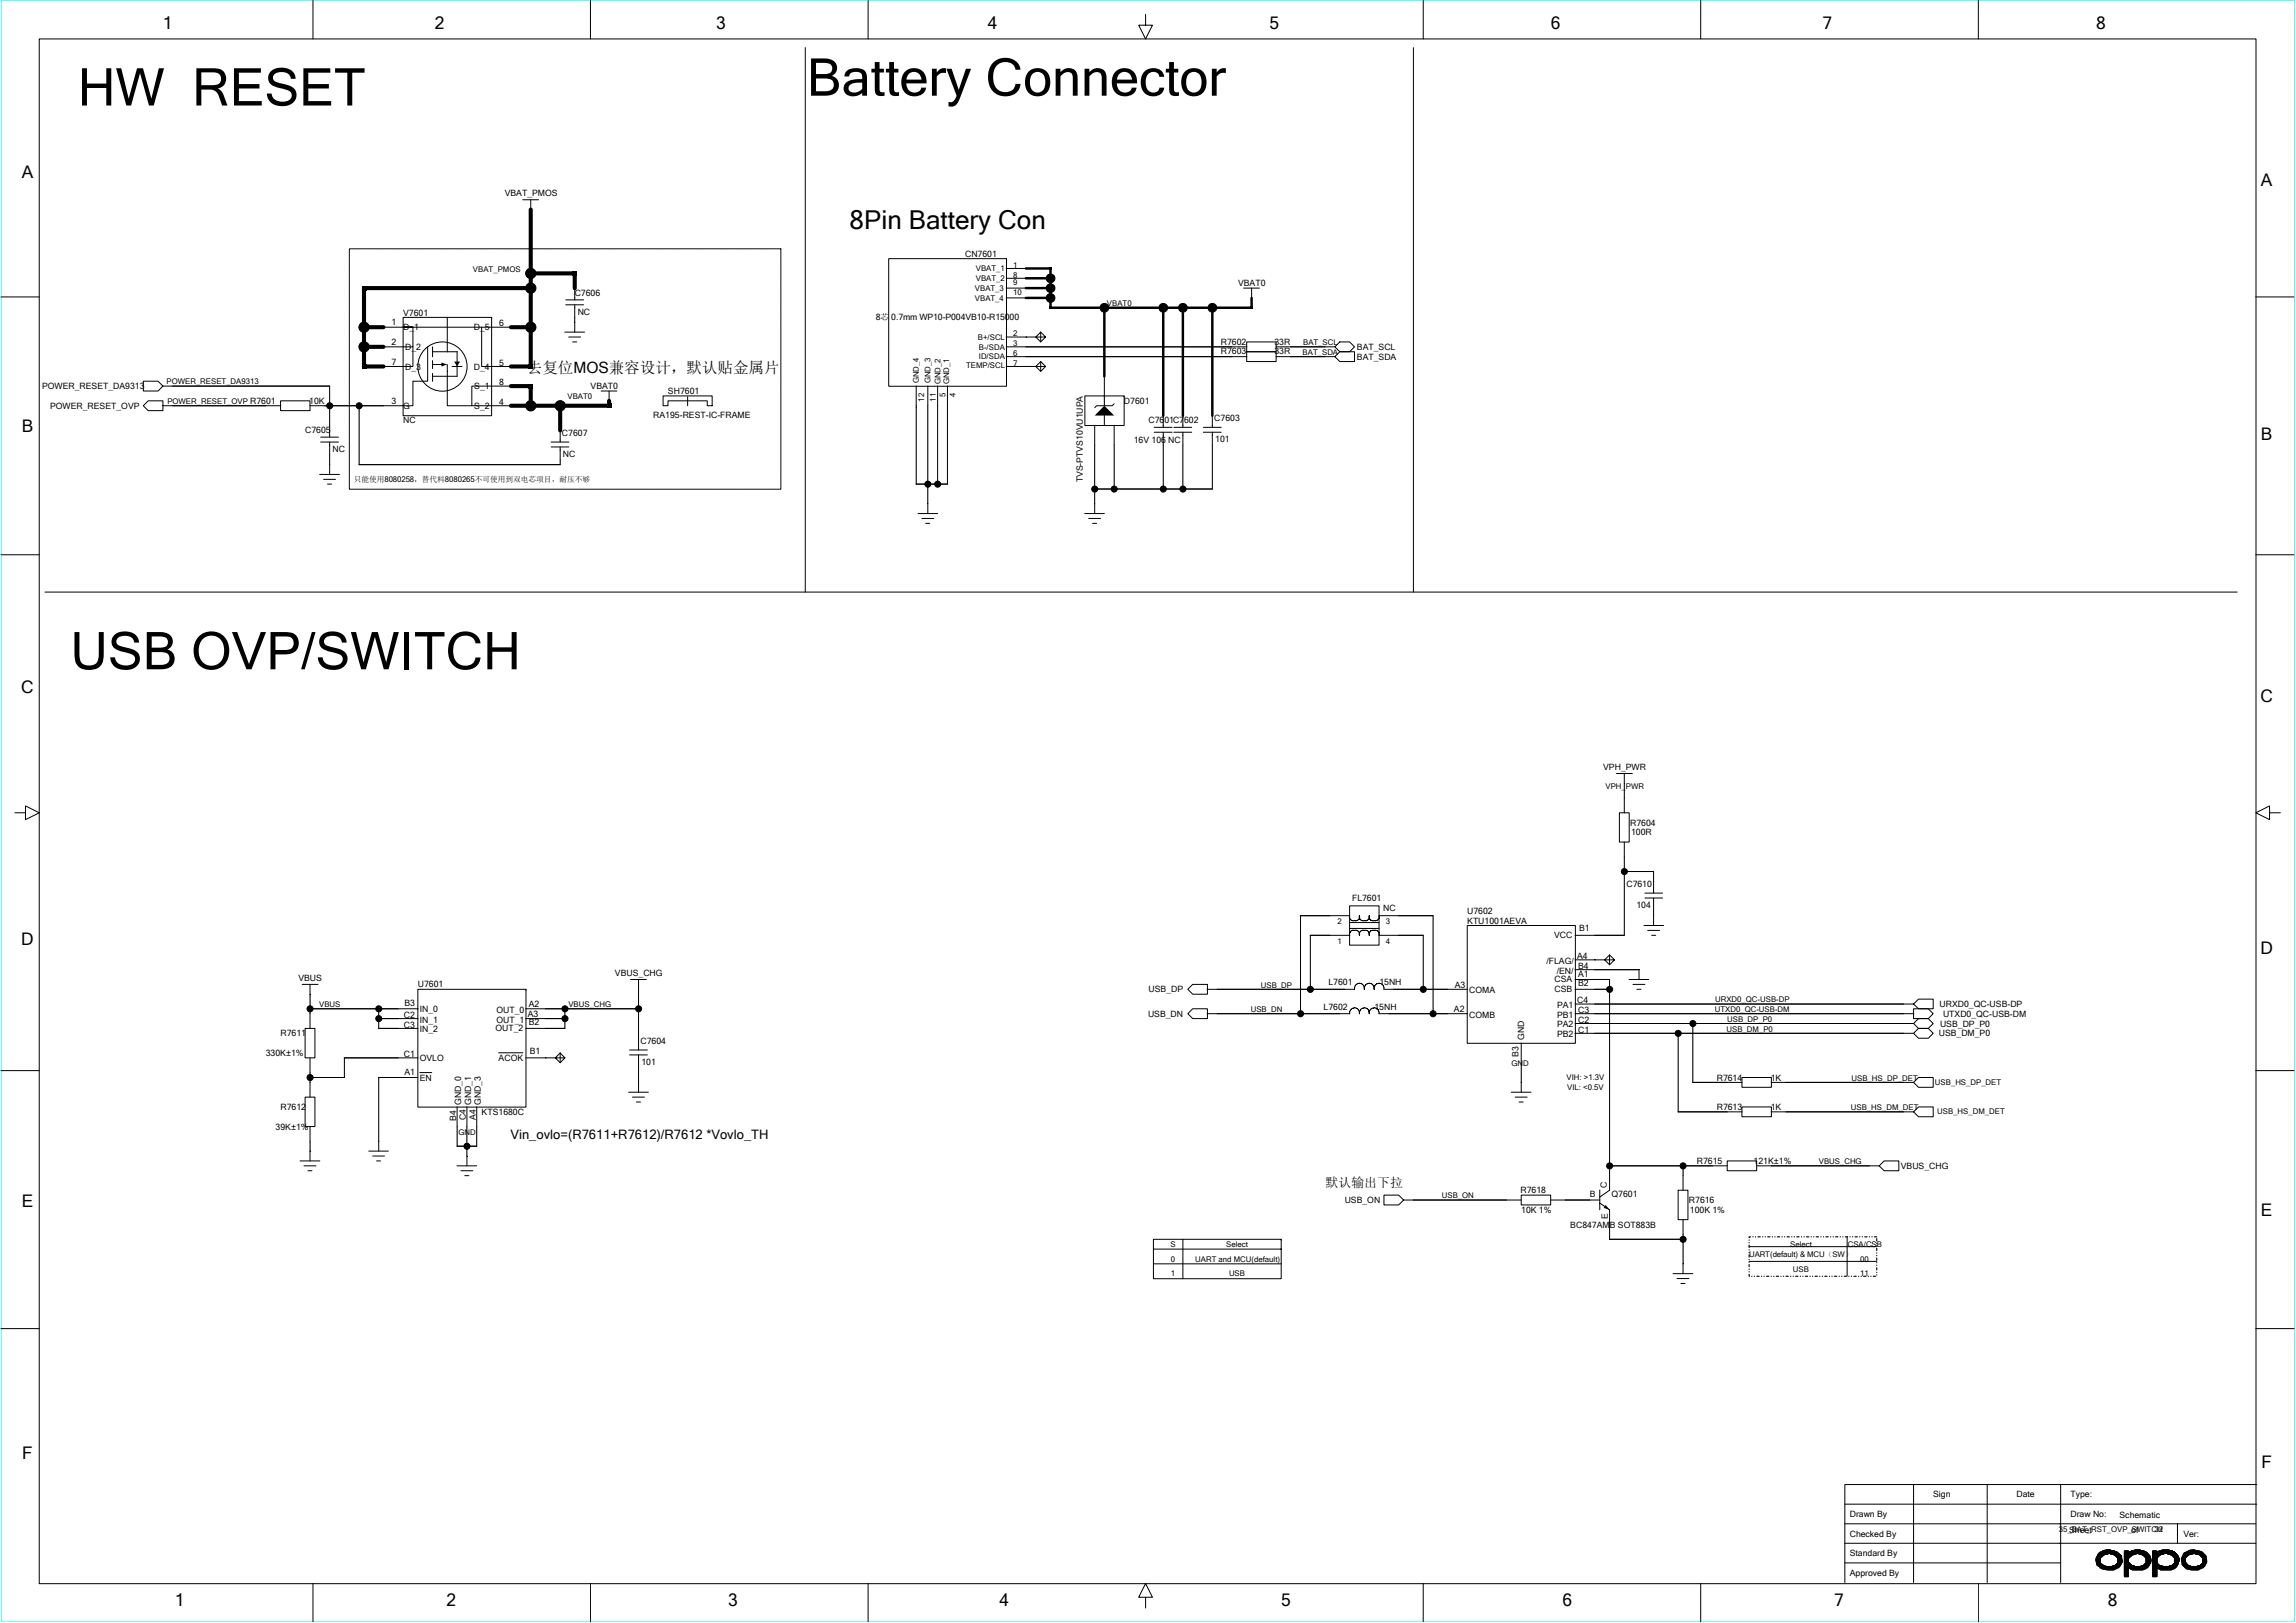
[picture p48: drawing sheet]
<svg xmlns="http://www.w3.org/2000/svg" width="297mm" height="210mm" viewBox="0 0 297 210" stroke-linecap="round" stroke-linejoin="round" font-family="sans-serif">
<defs><g id="words">
<g font-size="6.7">
<text x="10.1" y="13.7">HW RESET</text>
<text x="104.4" y="12.4">Battery Connector</text>
<text x="9.1" y="86.6">USB OVP/SWITCH</text>
</g>
<text font-size="3.4" x="109.9" y="29.6">8Pin Battery Con</text>
<g font-size="2.2">
<text x="21.1" y="3.8">1</text>
<text x="56.2" y="3.8">2</text>
<text x="92.7" y="3.8">3</text>
<text x="127.8" y="3.8">4</text>
<text x="164.2" y="3.8">5</text>
<text x="200.6" y="3.8">6</text>
<text x="235.8" y="3.8">7</text>
<text x="271.2" y="3.8">8</text>
<text x="2.8" y="23">A</text>
<text x="292.5" y="24.1">A</text>
<text x="2.8" y="55.8">B</text>
<text x="292.5" y="57">B</text>
<text x="2.7" y="89.7">C</text>
<text x="292.4" y="90.8">C</text>
<text x="2.7" y="122.3">D</text>
<text x="292.4" y="123.5">D</text>
<text x="2.8" y="156.2">E</text>
<text x="292.5" y="157.3">E</text>
<text x="2.9" y="188.8">F</text>
<text x="292.6" y="189.9">F</text>
<text x="22.6" y="207.8">1</text>
<text x="57.8" y="207.8">2</text>
<text x="94.2" y="207.8">3</text>
<text x="129.3" y="207.8">4</text>
<text x="165.7" y="207.8">5</text>
<text x="202.2" y="207.8">6</text>
<text x="237.3" y="207.8">7</text>
<text x="272.7" y="207.8">8</text>
</g>
<text font-size="2" x="68.2" y="48.3">去复位MOS兼容设计，默认贴金属片</text>
<g font-size="1.7">
<text x="66" y="147.3">Vin_ovlo=(R7611+R7612)/R7612 *Vovlo_TH</text>
<text x="171.5" y="153.6">默认输出下拉</text>
</g>
<g font-size="1.1">
<text x="65.3" y="25.3">VBAT_PMOS</text>
<text x="124.9" y="33.2">CN7601</text>
<text x="52.2" y="40.8">V7601</text>
<text x="74.4" y="38.3">C7606</text>
<text x="74.7" y="40.7">NC</text>
<text x="113.3" y="41.4">8芯</text>
<text x="115.3" y="41.4">0.7mm WP10-P004VB10-R15000</text>
<text x="160.2" y="37">VBAT0</text>
<text x="50.6" y="47.2">7</text>
<text x="50.6" y="42.1">1</text>
<text x="50.6" y="44.6">2</text>
<text x="52.2" y="42.7">D_1</text>
<text x="52.4" y="45.3">D_2</text>
<text x="52.4" y="47.8">D_3</text>
<text x="61.3" y="47.8">D_4</text>
<text x="61.3" y="42.7">D_5</text>
<text x="64.6" y="42.2">6</text>
<text x="64.6" y="47.3">5</text>
<text x="157.9" y="44.6">R7602</text>
<text x="157.9" y="45.8">R7603</text>
<text x="164.9" y="45.8">33R</text>
<text x="164.9" y="44.6">33R</text>
<text x="175.6" y="45.3">BAT_SCL</text>
<text x="175.6" y="46.5">BAT_SDA</text>
<text x="5.4" y="50.3">POWER_RESET_DA9313</text>
<text x="6.5" y="52.9">POWER_RESET_OVP</text>
<text x="40" y="52.2">10K</text>
<text x="50.6" y="52.3">3</text>
<text x="52.2" y="52.9">G</text>
<text x="61.4" y="52.9">S_2</text>
<text x="61.4" y="50.3">S_1</text>
<text x="64.6" y="49.8">8</text>
<text x="64.6" y="52.4">4</text>
<text x="76.4" y="50.3">VBAT0</text>
<text x="86.4" y="51">SH7601</text>
<text x="145.4" y="52.2">D7601</text>
<text x="39.5" y="56">C7605</text>
<text x="43" y="58.5">NC</text>
<text x="52.2" y="54.8">NC</text>
<text x="72.7" y="56.4">C7607</text>
<text x="72.8" y="59.1">NC</text>
<text x="84.5" y="54.1">RA195-REST-IC-FRAME</text>
<text x="146.7" y="57.3">16V 106 NC</text>
<text x="148.6" y="54.8">C7601C7602</text>
<text x="157.1" y="54.5">C7603</text>
<text x="157.2" y="57.2">101</text>
<text x="140.1" y="62.4" transform="rotate(-90 140.1 62.4)">TVS-PTVS10VU1UPA</text>
<text x="207.4" y="99.6">VPH_PWR</text>
<text x="210.9" y="106.8">R7604</text>
<text x="211" y="108.1">100R</text>
<text x="174.9" y="116.6">FL7601</text>
<text x="179" y="117.9">NC</text>
<text x="189.8" y="118.2">U7602</text>
<text x="189.8" y="119.5">KTU1001AEVA</text>
<text x="210.4" y="114.8">C7610</text>
<text x="211.7" y="117.5">104</text>
<text x="200.1" y="124.7">/FLAG/</text>
<text x="201.1" y="121.4">VCC</text>
<text x="201.4" y="126">/EN/</text>
<text x="204" y="124.1">A4</text>
<text x="204.2" y="125.3">B4</text>
<text x="204.3" y="120.5">B1</text>
<text x="38.6" y="126.9">VBUS</text>
<text x="52.3" y="131.7">C2</text>
<text x="52.3" y="130.2">B3</text>
<text x="54.1" y="127.7">U7601</text>
<text x="54.3" y="130.9">IN_0</text>
<text x="64.2" y="131">OUT_0</text>
<text x="68.3" y="131.6">A3</text>
<text x="68.4" y="130.3">A2</text>
<text x="79.6" y="126.2">VBUS_CHG</text>
<text x="148.5" y="131.5">USB_DN</text>
<text x="148.6" y="128.4">USB_DP</text>
<text x="171.2" y="130.6">L7602</text>
<text x="171.9" y="127.5">L7601</text>
<text x="177.8" y="130.6">15NH</text>
<text x="178.5" y="127.5">15NH</text>
<text x="188.1" y="130.9">A2</text>
<text x="188.2" y="127.8">A3</text>
<text x="190.1" y="131.7">COMB</text>
<text x="190.1" y="128.5">COMA</text>
<text x="201.1" y="127.1">CSA</text>
<text x="201.1" y="128.4">CSB</text>
<text x="201.4" y="131.7">PB1</text>
<text x="201.4" y="130.4">PA1</text>
<text x="204" y="129.8">C4</text>
<text x="204.2" y="127.6">B2</text>
<text x="204.2" y="126.3">A1</text>
<text x="204.2" y="131">C3</text>
<text x="250.9" y="130.3">URXD0_QC-USB-DP</text>
<text x="251.4" y="131.5">UTXD0_QC-USB-DM</text>
<text x="34.4" y="136.6">330K±1%</text>
<text x="36.3" y="134.1">R7611</text>
<text x="52.3" y="132.9">C3</text>
<text x="52.3" y="136.8">C1</text>
<text x="54.3" y="133.6">IN_2</text>
<text x="54.3" y="137.2">OVLO</text>
<text x="54.3" y="132.3">IN_1</text>
<text x="64.1" y="133.4">OUT_2</text>
<text x="64.2" y="132.3">OUT_1</text>
<text x="64.5" y="137.2">ACOK</text>
<text x="68.4" y="132.7">B2</text>
<text x="68.5" y="136.4">B1</text>
<text x="82.9" y="135.1">C7604</text>
<text x="83" y="137.8">101</text>
<text x="196.5" y="136.7" transform="rotate(-90 196.5 136.7)">B3</text>
<text x="197.2" y="134.6" transform="rotate(-90 197.2 134.6)">GND</text>
<text x="201.4" y="134.2">PB2</text>
<text x="201.4" y="132.9">PA2</text>
<text x="204.2" y="132.3">C2</text>
<text x="204.2" y="133.6">C1</text>
<text x="250.8" y="134.1">USB_DM_P0</text>
<text x="251" y="132.8">USB_DP_P0</text>
<text x="36.3" y="143.6">R7612</text>
<text x="52.3" y="139">A1</text>
<text x="54.3" y="139.8">EN</text>
<text x="59.7" y="143" transform="rotate(-90 59.7 143)">GND_0</text>
<text x="60.9" y="143" transform="rotate(-90 60.9 143)">GND_1</text>
<text x="62.2" y="143" transform="rotate(-90 62.2 143)">GND_3</text>
<text x="222.1" y="143.6">R7613</text>
<text x="222.1" y="139.8">R7614</text>
<text x="229.1" y="143.6">1K</text>
<text x="229.1" y="139.8">1K</text>
<text x="35.7" y="146.1">39K±1%</text>
<text x="59" y="145" transform="rotate(-90 59 145)">B4</text>
<text x="60.3" y="144.9" transform="rotate(-90 60.3 144.9)">C4</text>
<text x="61.5" y="144.8" transform="rotate(-90 61.5 144.8)">A4</text>
<text x="62.3" y="144.2">KTS1680C</text>
<text x="174" y="155.6">USB_ON</text>
<text x="196.7" y="154.4">R7618</text>
<text x="205.7" y="154.9">B</text>
<text x="207.9" y="153.7" transform="rotate(-90 207.9 153.7)">C</text>
<text x="208.5" y="154.9">Q7601</text>
<text x="218.5" y="155.6">R7616</text>
<text x="219.5" y="150.6">R7615</text>
<text x="226.9" y="150.6">121K±1%</text>
<text x="245.9" y="151.2">VBUS_CHG</text>
<text x="196.8" y="156.9">10K 1%</text>
<text x="203.2" y="158.8">BC847AMB SOT883B</text>
<text x="208" y="157.7" transform="rotate(-90 208 157.7)">E</text>
<text x="218.6" y="156.9">100K 1%</text>
<text x="239.3" y="196.3">Drawn By</text>
<text x="250.1" y="193.7">Sign</text>
<text x="260.9" y="193.7">Date</text>
<text x="267.9" y="193.7">Type:</text>
<text x="267.9" y="196.3">Draw No:</text>
<text x="274.2" y="196.4">Schematic</text>
<text x="239.3" y="198.8">Checked By</text>
<text x="239.3" y="201.3">Standard By</text>
<text x="239.3" y="203.9">Approved By</text>
<text x="267.7" y="198.3">Sheet</text>
<text x="275.7" y="198.3">of</text>
<text x="282.5" y="198.8">Ver:</text>
</g>
<g font-size="1">
<text x="61.2" y="35.2">VBAT_PMOS</text>
<text x="126.3" y="35.1">VBAT_1</text>
<text x="131.1" y="35.9">8</text>
<text x="131.1" y="34.6">1</text>
<text x="126.1" y="37.6">VBAT_3</text>
<text x="126.1" y="38.9">VBAT_4</text>
<text x="126.3" y="36.4">VBAT_2</text>
<text x="131.1" y="38.2">10</text>
<text x="131.1" y="36.9">9</text>
<text x="143.2" y="39.6">VBAT0</text>
<text x="125" y="47.6">TEMP/SCL</text>
<text x="126.5" y="44">B+/SCL</text>
<text x="126.6" y="46.5">ID/SDA</text>
<text x="126.6" y="45.2">B-/SDA</text>
<text x="131.1" y="44.8">3</text>
<text x="131.1" y="43.5">2</text>
<text x="131.1" y="47.3">7</text>
<text x="131.1" y="46.1">6</text>
<text x="168.5" y="45.9">BAT_SDA</text>
<text x="168.6" y="44.7">BAT_SCL</text>
<text x="21.5" y="49.7">POWER_RESET_DA9313</text>
<text x="21.7" y="52.3">POWER_RESET_OVP R7601</text>
<text x="73.4" y="51.6">VBAT0</text>
<text x="118.9" y="49.6" transform="rotate(-90 118.9 49.6)">GND_4</text>
<text x="119.5" y="52" transform="rotate(-90 119.5 52)">12</text>
<text x="120.4" y="49.6" transform="rotate(-90 120.4 49.6)">GND_3</text>
<text x="121.1" y="52" transform="rotate(-90 121.1 52)">11</text>
<text x="121.7" y="49.7" transform="rotate(-90 121.7 49.7)">GND_2</text>
<text x="122.3" y="51.4" transform="rotate(-90 122.3 51.4)">5</text>
<text x="122.8" y="49.7" transform="rotate(-90 122.8 49.7)">GND_1</text>
<text x="123.6" y="51.4" transform="rotate(-90 123.6 51.4)">4</text>
<text x="45.8" y="62.4">只能使用8080258，替代料8080265不可使用到双电芯项目，耐压不够</text>
<text x="207.7" y="102.1">VPH_PWR</text>
<text x="173" y="119.5">2</text>
<text x="179.3" y="119.5">3</text>
<text x="173" y="122.1">1</text>
<text x="179.3" y="122.1">4</text>
<text x="41.3" y="130.3">VBUS</text>
<text x="73.5" y="130.3">VBUS_CHG</text>
<text x="161.8" y="130.9">USB_DN</text>
<text x="163.1" y="127.8">USB_DP</text>
<text x="221.8" y="130.9">UTXD0_QC-USB-DM</text>
<text x="221.9" y="129.7">URXD0_QC-USB-DP</text>
<text x="195.6" y="137.9">GND</text>
<text x="223.4" y="133.5">USB_DM_P0</text>
<text x="223.5" y="132.2">USB_DP_P0</text>
<text x="202.7" y="139.8">VIH: &gt;1.3V</text>
<text x="202.8" y="141">VIL: &lt;0.5V</text>
<text x="239.5" y="143.6">USB_HS_DM_DET</text>
<text x="239.5" y="139.8">USB_HS_DP_DET</text>
<text x="250.3" y="140.3">USB_HS_DP_DET</text>
<text x="59.3" y="146.8">GND</text>
<text x="250.6" y="144.1">USB_HS_DM_DET</text>
<text x="186.5" y="155">USB_ON</text>
<text x="235.3" y="150.6">VBUS_CHG</text>
<text x="151.4" y="161.3">S</text>
<text x="158.6" y="161.3">Select</text>
<text x="231.6" y="161.3">Select</text>
<text x="239.1" y="161.3">CSA/CSB</text>
<text x="151.5" y="163.2">0</text>
<text x="151.5" y="165.1">1</text>
<text x="154.6" y="163.2">UART and MCU(default)</text>
<text x="159" y="165.1">USB</text>
<text x="226.3" y="162.6">UART(default) &amp; MCU（SW）</text>
<text x="232" y="164.5">USB</text>
<text x="240.7" y="163.2">00</text>
<text x="240.7" y="165.1">11</text>
<text x="266.3" y="198.2">35_BAT_RST_OVP_SWITCH</text>
<text x="278.7" y="198.2">32</text>
</g>
</g></defs>
<path d="M.1 0h296.8v209.8h-296.8z" fill="none" stroke="#0ff" stroke-width=".13"/>
<g fill="none" stroke="#000" stroke-width=".13">
<path d="M5.1 5h286.8v199.9h-286.8zM40.5 .1v4.9M76.4 .1v4.9M104.2 6.2v70.4M112.3 .1v4.9M148.2 1.9v1.4h.9l-.9 1.7-.9-1.7h.9M182.9 6.2v70.4M184.1 .1v4.9M220 .1v4.9M255.9 .1v4.9M.1 38.4h5M45.2 32.2h55.8v31.1h-55.8z"/>
<path d="M67.6 25.8h2.1M68.7 25.8v9.6h5.7M73.2 39.4h2.3M73.2 38.8h2.3M74.4 37.3v1.5M74.4 39.4v3.6M115 33.5h15.2v16.5h-15.2zM130.2 37.3h5.7M130.2 38.5h5.7M130.2 34.7h5.7M130.2 36h5.7M130.2 33.5h.1"/>
<path d="M135.9 39.8h26M142.9 39.8v12.7M150.5 39.8v15.5M153 39.8v15.5M156.8 39.8v15.5M160.9 37.3h2M161.9 37.3v1.3M291.8 38.4h5M18.5 49.3h1.9l.7 .7-.7 .6h-1.9zM19.2 51.9h1.9v1.2h-1.9l-.7-.6zM21.1 50h21.5v6.6M21.1 52.5h15.2"/>
<path d="M36.3 51.9h3.8v1.2h-3.8zM40.1 52.5h12.1M41.5 57.2h2.3M41.5 56.6h2.3M42.6 57.2v4.2M46.5 52.5l-.1 7.6h26.1v-2.3M47.1 42.3h5.1M47.1 44.9h5.1M52.2 42.3h1.2h-1.2h1.2v2.6h-1.2M52.2 41.1h11.4v12.7h-11.4zM52.2 47.4h-5.1v-10.1h21.6v10.1h-5.1M53.4 42.3h8.9"/>
<path d="M53.4 44.9v2.5h-1.2M55.3 44.9v4.4h-1.9v3.2h-1.2M55.9 48.7h3.2M56 44.9v1.3M56 46.7v1M56 48.3v1M56 45.5h3.2M56 47.2h1.3M57.9 47.2v5.3h5.7M57.9 41.1v4.4M58.5 47.4h1.3M59.1 45.5v3.2"/>
<path d="M63.6 50h5.1v2.5M63.6 42.3h5.1M63.6 52.5h15.2M63.6 42.3h-1.3v5.1h1.3M63.6 50h-2.6v2.5M63.6 41.1h.1M71.3 57.2h2.3M71.3 57.8h2.3M72.5 52.5v4.7M73.1 43h2.5M73.6 43.6h1.5M74.1 44.2h.5"/>
<path d="M77.8 50.6h2M78.8 50.6v1.3M85.8 51.2h6.3v1.3h-.6v-.6h-5.1v.6h-.6zM89 51.3v1.2M118.5 49.9v12.8M120 49.9v16.5M121.3 49.9v12.8M122.6 49.9v12.8M130.2 44.9h31.1M130.2 47.4h3.8M130.2 46.1h31.1M130.2 43.6h3.8"/>
<path d="M134 43.6h1.3l-.7 .6-.6-.6 .6-.6 .7 .6M134 47.4h1.3l-.7 .6-.6-.6 .6-.6 .7 .6M134.6 42.9v1.3M134.6 46.8v1.2M140.4 51.2h5v3.9h-5zM141.6 55v11.4M142.9 53.7v1.3M144.1 52.2l-.2 .3h-2l-.3 .2M144.1 55v8.3M145.4 51.2h.1M149.3 55.9h2.3M149.3 55.3h2.3"/>
<path d="M150.5 55.9v7.4M151.9 55.9h2.3M151.9 55.3h2.3M153 55.9v7.4M155.7 55.9h2.3M155.7 55.3h2.3M156.8 55.9v7.4M161.3 44.2h3.8v1.3h-3.8zM161.3 45.5h3.8v1.3h-3.8zM165.1 44.9h7.6M165.1 46.1h7.6M173.3 44.2h1.3l.6 .7-.6 .6h-1.3l-.6-.6z"/>
<path d="M173.3 45.5h1.9v1.3h-1.9l-.6-.7zM.1 71.8h5M5.8 76.6h283.6M41.4 61.4h2.5M41.9 62h1.5M42.4 62.6h.5M118.5 62.6h4.1M118.8 66.4h2.5M119.3 67.1h1.5M119.8 67.7h.5M140.3 66.4h2.6M140.8 67.1h1.6"/>
<path d="M141.3 67.7h.6M141.6 63.3h15.2M291.8 71.8h5M1.9 105.2h1.4v-.9l1.8 .9-1.8 .8v-.8M168.3 118.5v12.7M174.6 118.7a.74 .74 0 0 0 1.2 .2l.1-.4-.1 .2M174.6 119.4h3.8M174.6 117.2h3.8v5.1h-3.8zM174.6 118.5v.2M174.6 118.5h-6.4M175.8 118.7l.2 .3 .4 .1M177.1 118.7v-.2v.3"/>
<path d="M177.1 118.7v.1M177.1 118.8l.3 .2 .3 .1M177.1 118.8a.61 .61 0 0 1-.7 .3M177.7 119.1h.3M178 119.1a.49 .49 0 0 0 .4-.6h7v12.7M189.8 119.7h14v15.3h-14zM209.1 100.1h2.1M209.5 105.2h1.3v3.7h-1.3zM210.1 112.8h3.8v2.7M210.1 108.9v12.1M210.1 100.1v5.1M212.7 119.7h2.5"/>
<path d="M212.8 116.2h2.3M212.8 115.5h2.3M213.9 116.2v3.5M293.6 105.2v-.9l-1.8 .9 1.8 .8v-.8h1.4M.1 138.5h5M39.1 127.4h2M39.5 133.1h1.2v3.8h-1.2zM40.1 139.4h4.5M40.1 130.5h14M40.1 136.8v5.2M40.1 127.4v5.7M44.5 136.9h9.6"/>
<path d="M44.6 136.9v2.5M49 139.4h5.1M49 133.1h5.1M49 131.8h5.1M49 130.5v2.6M49 139.4v9.5M54.1 128h13.9v15.2h-13.9zM54.3 138.8h1.6M64.5 136.2h3.1M68 131.8h5.1M68 130.5h14.6M68 128h.1"/>
<path d="M71.8 136.9h1.3l-.6 .6-.7-.6 .7-.7 .6 .7M71.9 136.9h-3.9M72.5 136.2v1.3M73.1 130.5v2.6h-5.1M81.4 136.5h2.4M81.4 135.8h2.4M81.6 126.7h2M82.6 136.5v4.8M82.6 126.7v9.1M154.3 127.4h1.9v1.2h-1.9l-.6-.6zM154.3 130.5h1.9v1.3h-1.9l-.6-.7zM156.2 131.1h18.4"/>
<path d="M156.2 128h19.1M174.6 120.9v.1M174.6 120.1h3.8M174.6 121h-5.1v7M175.9 120.7v.1M175.9 120.7a.77 .77 0 0 0-1.2-.1l-.1 .3M175.9 131a.64 .64 0 0 0-.8-.6 .64 .64 0 0 0-.5 .8M175.9 131v.2M175.9 120.7l-.1 .2M175.9 120.8v.2l-.1-.1M176.3 120.4h.3M176.3 120.4l-.3 .1-.1 .2"/>
<path d="M176.5 127.8a.65 .65 0 0 0-.7-.6 .65 .65 0 0 0-.6 .8M176.6 120.4h.3l.2 .3M177.1 120.7l.1 .1M177.1 120.7v.2M177.1 131a.64 .64 0 0 0-.6-.6 .64 .64 0 0 0-.6 .7M177.2 120.8l-.1 .2v-.1M177.5 120.4h.4M177.6 120.4l-.3 .1-.2 .2M177.8 127.8a.65 .65 0 0 0-.8-.6 .65 .65 0 0 0-.5 .8M177.9 120.4l.4 .1 .1 .3M178.4 131v.1h11.4M178.4 131a.64 .64 0 0 0-.7-.6 .64 .64 0 0 0-.6 .8"/>
<path d="M178.4 120.8v.2h5.7v7M178.5 127.2h-.2a.66 .66 0 0 0-.5 .8M178.5 127.2a.64 .64 0 0 1 .5 .6M179 127.8v.2M189.8 128h-10.8M196.8 134.9v6.4M203.8 124.2h5.1l-.7 .6-.6-.6 .6-.7 .7 .7M203.8 126.7h4.4v27.3M203.8 129.9h43.8M203.8 131.1h43.8M203.8 132.4h43.8M203.8 133.7h43.8"/>
<path d="M203.8 121h6.3M203.8 128h4.4M208.2 123.5v1.3M210.8 126.7h2.5M211.3 127.4h1.5M211.8 128h.5M212 125.5h-8.2M212 125.4v1.3M213.2 120.4h1.5M213.7 121h.5M217.1 133.7v10.2M219 132.4v7.6h6.4"/>
<path d="M225.4 139.4h3.8v1.3h-3.8zM247.6 129.9l.6-.6h1.9v1.2h-1.9zM247.6 130.5h1.9l.6 .6-.6 .7h-1.9zM248.2 131.8h1.3l.6 .6-.6 .7h-1.3l-.6-.7zM248.2 133.1h1.3l.6 .6-.6 .6h-1.3l-.6-.6zM291.8 138.5h5M38.8 150.2h2.6M39.3 150.8h1.6M39.5 141.9h1.2v3.9h-1.2zM39.8 151.5h.6M40.1 145.7v4.5M47.7 148.9h2.5"/>
<path d="M48.2 149.6h1.5M48.7 150.2h.5M59.1 148.3h2.6M59.1 150.8h2.6M59.1 143.2v5.1M59.6 151.5h1.6M60.1 152.1h.6M60.4 143.2v7.6M61.7 143.2v5.1M81.3 141.3h2.6M81.8 141.9h1.6M82.3 142.6h.6"/>
<path d="M179 154.6h2l.6 .7-.6 .6h-2zM181.6 155.3h15.2M195.5 141.3h2.6M196 141.9h1.6M196.5 142.6h.6M196.8 154.6h3.8v1.3h-3.8zM207 155.6l1.2 .9M207 154v2.5M207 155.3h-6.4M208.2 150.8h15.3M208.2 156.5v3.9M208.2 154l-1.2 .9"/>
<path d="M217.1 154h1.3v3.8h-1.3zM217.7 157.8v7M217.7 150.8v3.2M223.5 150.2h3.8v1.3h-3.8zM225.4 143.2h3.8v1.3h-3.8zM225.4 143.8h-8.3M229.1 140h18.5M229.1 143.8h18.5M239 160v5.1M243.1 150.8h-15.9M243.8 150.2h1.9v1.3h-1.9l-.7-.7zM247.6 140l.6-.6h1.9v1.3h-1.9z"/>
<path d="M247.6 143.8l.6-.6h1.9v1.3h-1.9zM.1 171.9h5M149.2 160.3h16.6v5.1h-16.6zM149.2 163.5h16.6M149.2 161.6h16.6M153 160.3v5.1M165.8 160.3h.1M208.2 160.3h9.5M216.4 164.8h2.6M217 165.4h1.5M217.5 166.1h.5M226.3 161.3h16.5"/>
<path d="M226.3 163.2h16.5M291.8 171.9h5M238.7 194.6h53.3M247.6 192v12.7M257.1 192v12.7M266.6 192v12.7M281.7 197.1v2.6M291.8 199.7h-53.1M291.8 197.1h-53.1M292 192.1h-53.3v12.6M40.5 204.9v4.9M76.4 204.9v4.9"/>
<path d="M112.3 204.9v4.9M148.2 206.7h.9l-.9-1.8-.9 1.8h.9v1.3M184.1 204.9v4.9M220 204.9v4.9M238.7 202.2h27.9M255.9 204.9v4.9M271.1 201.6h.7M271.1 201.7h.6M271.1 201.8h.6M271.1 202h.6M271.1 202.1h.6M271.3 201.3h.8"/>
<path d="M271.3 202.3h.6M271.3 202.5h.8M271.3 202.2h.4M271.3 201.4v1.1M271.4 202.6h.8M271.4 202.5v-1.3v1.4h.7M271.5 202.2v.4h.8M271.5 200.9a2.21 2.21 0 0 1 3 .4l.1 .8-.4 .6-.8 .4h-.6l-.9-.1-.6-.5-.1-.8zM271.5 201v1.6v-1.5v.1M271.7 201.6l.5-.4 .6-.3 .8 .3 .4 .4v.6l-.4 .4-.8 .1-.6-.1-.5-.4zM271.7 200.9v1.8M271.7 200.8h2.2"/>
<path d="M271.8 200.8v.7M271.8 202.3v.5M271.9 202.5v.5h1.9M271.9 200.8v.6h-.6M272.1 202.4v.6M272.1 200.7v.5M272.1 200.7h1.4M272.2 200.7v.5h-.8M272.3 202.6v.4M272.3 200.7v.4M272.3 200.6h.8M272.4 202.7v.4"/>
<path d="M272.4 200.7v.4M272.5 203.1h1.1M272.6 202.7v.4M272.6 200.5v.6M272.7 202.7v.4M272.7 200.5v.6h-1.3M272.8 202.7v.4M272.8 200.5v.4M272.9 202.7v.4M272.9 200.5v.4M273.1 202.7v.4M273.1 200.5v.6h1.1"/>
<path d="M273.2 202.7v.4M273.2 200.7v.4M273.3 202.6v.5M273.3 200.7v.4M273.4 202.6h.9M273.4 202.6v.5M273.4 200.7v.4M273.4 201.2h1M273.6 202.6v.4M273.6 200.7v.5M273.7 200.8v.5h.8M273.7 202.4v.6h-1.5v-.4"/>
<path d="M273.8 200.8v.6h.7M273.8 202.3v.5M273.9 201.8h.7M273.9 202h.7M273.9 202.1h.7M273.9 202.2h.6M273.9 201.7h.6M274 202.2v.6M274 200.8v.8h.5M274 200.9h-2.5M274.1 200.9v1.9h-2.5M274.2 201v1.7h-2.6"/>
<path d="M274.3 201.2v1.3h-.6M274.5 201.3v1h-.7M274.8 200.8h2.8M274.8 200.9h3M274.8 203h.6M274.8 203.1h.6M274.8 200.7h.6M274.8 203.2h.6M274.8 203.3h.6M274.8 203.5h.6M274.8 203.6h.6M274.8 203.7h.6"/>
<path d="M274.8 203.9h.6M274.8 201.2h1.2M274.8 202.6h1.1M274.8 202.5h.9M274.8 202.3h.8M274.8 202.2h.7M274.8 201.6h.6M274.8 201.7h.6M274.8 201.8h.6M274.8 202h.6M274.8 202.1h.6M274.8 200.7h.6v.2v-.1h.1a2.27 2.27 0 0 1 2.3 .1 1.03 1.03 0 0 1 .2 1.6l-.2 .3-.5 .3h-1.4l-.5-.3v1.2h-.6z"/>
<path d="M274.8 200.7v3.3M275 200.7v3.3M275.1 200.7v3.3M275.2 200.7v3.3M275.4 201.6l.5-.4 .6-.3 .8 .3 .3 .4v.6l-.3 .4-.8 .1-.6-.1-.5-.4zM275.4 200.7v3.3h-.6M275.5 200.8v.8M275.5 202.2v.6M275.6 200.8v.6h-.8M275.6 202.3v.7h2M275.7 200.7h1.7M275.7 200.7v.6h-.9"/>
<path d="M275.7 202.4v.6M275.9 200.7v.5M275.9 202.6v.5h1.4v-.5M276 200.7v.4M276 202.6v.5M276.1 202.6v.5M276.1 200.5v.6M276.2 200.6h.7M276.2 202.7v.4M276.2 200.5v.6h-1.4M276.4 202.7v.4M276.4 200.5v.6"/>
<path d="M276.5 202.7v.4M276.5 200.5v.4M276.6 202.7v.4M276.6 200.5v.6M276.7 201.1h1.2M276.8 202.7v.4M276.8 200.5v.6M276.9 202.7v.4M276.9 200.5v.6M277 202.6v.5M277 200.7v.4M277.1 201.2h.9v1.4"/>
<path d="M277.1 202.6h.8M277.1 202.6v.5M277.1 200.7v.4M277.3 200.7v.5M277.4 202.5h.6M277.4 202.4v.6M277.4 200.7v.6h.7v1h-.6M277.5 202.3v.7M277.5 200.8v.6h.6M277.6 202.2h.7M277.6 201.7h.7M277.6 201.8h.7"/>
<path d="M277.6 202.1h.7M277.6 202.2v.6M277.6 200.8v.8h.5M277.8 200.9v1.9h-3M277.9 201v1.7h-3.1M278.3 201.8v.2h-.7M278.5 203h.5M278.5 203.1h.5M278.5 203.2h.5M278.5 203.3h.5M278.5 203.5h.5M278.5 203.6h.5"/>
<path d="M278.5 203.7h.5M278.5 203.9h.5M278.5 200.9h3M278.5 200.8h2.8M278.5 200.7h.5M278.5 201.2h1M278.5 202.6h1M278.5 202.5h.8M278.5 202.3h.7M278.5 202.2h.5M278.5 201.6h.5M278.5 201.7h.5"/>
<path d="M278.5 201.8h.5M278.5 202h.5M278.5 202.1h.5M278.5 200.7h.5v.2v-.1h.2a2.17 2.17 0 0 1 2.4 .3l.1 .2a.49 .49 0 0 1 .1 .8v.2a1.37 1.37 0 0 1-.9 .8h-1.4l-.5-.3v1.2h-.5zM278.5 200.7v3.3M278.7 200.7v3.3M278.8 200.7v3.3M278.9 200.7v3.3M279 200.7v3.3h-.5M279.2 202.3v.5M279.2 200.8v.6h-.7M279.3 202.4v.6h2"/>
<path d="M279.3 200.7v.6h-.8M279.4 200.7h1.7M279.4 202.6v.4M279.4 200.7v.5M279.4 201.2l.8-.3 .7 .3 .4 .4v.6l-.4 .4-.7 .1-.8-.1-.4-.4v-.6zM279.5 202.6v.5M279.5 200.7v.4M279.7 202.6v.5M279.7 200.5v.6M279.8 202.6v.5M279.8 200.5v.6h-1.3M279.9 202.7v.4"/>
<path d="M279.9 200.5v.6M280.1 202.7v.4M280.1 200.5v.4M280.2 202.7v.4M280.2 200.5v.4M280.3 202.7v.4M280.3 200.5v.4M280.4 201.1h1.2M280.4 202.7v.4M280.4 200.5v.6M280.6 202.7v.4M280.6 200.5v.6"/>
<path d="M280.7 202.6v.5M280.7 200.5v.6M280.8 201.2h.9v1.4M280.8 202.6v.5M280.8 200.7v.4M280.8 202.6h.8M280.9 202.6v.5h-1.4M280.9 200.7v.5M281 202.5h.7M281.1 202.4v.6M281.1 200.7v.6h.7v1h-.6M281.2 202.3v.7"/>
<path d="M281.2 200.8v.6h.6M281.3 201.6h.7M281.3 201.7h.7M281.3 201.8h.7M281.3 202h.7M281.3 202.2h.6M281.3 202.1h.5M281.3 200.8v2M281.4 200.9v1.9h-2.9M281.6 201v1.7h-3.1M282.2 201.7h.5M282.2 201.8h.5"/>
<path d="M282.2 202h.5M282.3 201.6h.4M282.3 202.3h.6M282.3 202.2h.4M282.3 201.3v1.2h.7M282.3 202.1h.4M282.4 201.2h.8M282.5 201v1.6h.7M282.6 200.9h2.4M282.6 200.9v1.8h2.5v-1.7M282.6 200.9a2.03 2.03 0 0 1 2.8 .4l.1 .8-.4 .6-.8 .4-1.5-.1-.5-.5-.1-.8zM282.7 201.6l.4-.4 .7-.3 .8 .3 .4 .4v.6a1.52 1.52 0 0 1-2.3 0z"/>
<path d="M282.7 200.9v1.9h2.3M282.8 200.8h2.1M282.8 202.2v.8h1.8v-.4M282.8 200.8v.6h-.5M283 202.3v.7M283 200.8v.5h-.6M283.1 200.7h1.2M283.1 202.4v.6M283.1 200.7v.5M283.2 202.6v.4M283.2 200.7v.4M283.3 200.6h.7"/>
<path d="M283.3 202.6v.5M283.3 200.7v.4M283.5 200.7v.4M283.6 202.7v.4M283.6 200.5v.6h-1M283.7 202.7v.4M283.7 200.5v.6M283.8 202.7v.4M283.8 200.5v.4M284 202.7v.4M284 200.5v.6M284.1 201.1h1"/>
<path d="M284.1 200.7v.4M284.1 202.7v.4M284.2 200.7v.4M284.2 202.7v.4M284.3 200.7v.4M284.3 202.6v.5M284.5 200.7v.4M284.5 202.6v.5h-1v-.4M284.6 201.2h.6v1.4h-.9M284.6 200.7v.5M284.7 202.5h.5M284.7 200.8v.5h.7v1h-.6"/>
<path d="M284.7 202.4v.6M284.9 200.8v.6h.5M284.9 202.3v.5M285 201.8h.5M285 202h.5M285 202.1h.5M285 202.2h.4M285 201.6h.4M285 201.7h.4M285 200.9v1.9"/>
<circle cx="68.7" cy="37.3" r=".67"/>
<circle cx="68.7" cy="35.4" r=".67"/>
<circle cx="135.9" cy="36" r=".57"/>
<circle cx="135.9" cy="38.6" r=".57"/>
<circle cx="135.9" cy="37.3" r=".57"/>
<circle cx="142.9" cy="39.8" r=".57"/>
<circle cx="150.5" cy="39.8" r=".57"/>
<circle cx="153" cy="39.8" r=".57"/>
<circle cx="156.8" cy="39.8" r=".57"/>
<circle cx="42.7" cy="52.5" r=".39"/>
<circle cx="46.5" cy="52.5" r=".39"/>
<circle cx="47.1" cy="42.3" r=".67"/>
<circle cx="47.1" cy="44.9" r=".67"/>
<circle cx="57.2" cy="47.4" r="3.2"/>
<circle cx="68.7" cy="42.3" r=".67"/>
<circle cx="68.7" cy="52.5" r=".67"/>
<circle cx="72.5" cy="52.5" r=".67"/>
<circle cx="120" cy="62.6" r=".39"/>
<circle cx="121.3" cy="62.6" r=".39"/>
<circle cx="141.6" cy="63.3" r=".39"/>
<circle cx="144.2" cy="63.3" r=".39"/>
<circle cx="150.5" cy="63.3" r=".39"/>
<circle cx="153" cy="63.3" r=".39"/>
<circle cx="210.1" cy="112.8" r=".39"/>
<circle cx="40.1" cy="139.4" r=".39"/>
<circle cx="40.1" cy="130.5" r=".39"/>
<circle cx="49" cy="130.5" r=".39"/>
<circle cx="49" cy="131.8" r=".39"/>
<circle cx="73.1" cy="130.5" r=".39"/>
<circle cx="73.1" cy="131.8" r=".39"/>
<circle cx="82.6" cy="130.5" r=".39"/>
<circle cx="168.3" cy="131.2" r=".39"/>
<circle cx="169.5" cy="128" r=".39"/>
<circle cx="184.1" cy="128" r=".39"/>
<circle cx="185.4" cy="131.2" r=".39"/>
<circle cx="208.2" cy="128" r=".39"/>
<circle cx="217.1" cy="133.7" r=".39"/>
<circle cx="219" cy="132.4" r=".39"/>
<circle cx="60.4" cy="148.3" r=".39"/>
<circle cx="208.2" cy="150.8" r=".39"/>
<circle cx="217.7" cy="150.8" r=".39"/>
<circle cx="217.7" cy="160.3" r=".39"/>
</g>
<g fill="#000">
<path d="M46.8 37h.6v.6h-.6zM68.7 35.4v1.9zM74.1 35.1h.6v.6h-.6zM74.4 35.4v1.9zM135.7 34.6h.4v.3h-.4zM135.7 39.6h.4v.4h-.4zM135.9 34.7v1.3zM135.9 36v1.3zM135.9 37.3v1.2zM135.9 38.5v1.3zM161.8 39.6h.3v.4h-.3zM161.9 38.5v1.3z"/>
<path d="M42 52.5h.6zM42.6 58.8v1.3zM46.8 47.1h.6v.6h-.6zM68.4 47.1h.6v.6h-.6zM68.4 49.7h.6v.5h-.6zM72.5 59.5v.6zM74.4 41.1v.6zM78.5 52.2h.6v.6h-.6zM78.8 51.9v.6zM118.5 52.5v.2zM118.5 62.6h1.5zM120 62.6h1.3z"/>
<path d="M121.3 62.6h1.3zM141.6 63.3v1.9zM210.1 101.3v2zM210.1 110.8v2zM213.9 117.8v.7zM213.9 112.8v1.2zM40.1 139.4v.6zM40.1 138.8v.6zM40.1 128.6v1.9zM40.1 130.5v.6zM49 131.8v1.3zM49 130.5v1.3z"/>
<path d="M73.1 131.8v1.3zM73.1 130.5v1.3zM82.6 138.1v1.9zM185.4 131.1h1.9zM206.3 126.7h1.9zM206.3 128h1.9zM208.2 126.7v1.3zM40.1 147.7v1.2zM59.1 148.3h1.3zM60.4 148.3h1.3zM60.4 148.3v1.3zM208.2 150.8v1.9z"/>
<path d="M217.7 159.7v.6zM217.7 150.8v1.3z"/>
</g>
<g fill="#000">
<path d="M57.1 46.9l.8 .3-.8 .2zM58.8 46.8h.7l-.4 .6zM207.7 155.9l.5 .6-.7-.2z"/>
<path d="M142.9 51.2v1.3l1.2 1.3h-2.5l1.3-1.3z" fill-rule="evenodd"/>
<circle cx="68.7" cy="37.3" r=".68"/>
<circle cx="68.7" cy="35.4" r=".68"/>
<circle cx="135.9" cy="36" r=".57"/>
<circle cx="135.9" cy="37.3" r=".57"/>
<circle cx="135.9" cy="38.5" r=".57"/>
<circle cx="142.9" cy="39.8" r=".57"/>
<circle cx="150.5" cy="39.8" r=".57"/>
<circle cx="153" cy="39.8" r=".57"/>
<circle cx="156.8" cy="39.8" r=".57"/>
<circle cx="42.7" cy="52.5" r=".4"/>
<circle cx="46.5" cy="52.5" r=".4"/>
<circle cx="47.1" cy="44.9" r=".68"/>
<circle cx="47.1" cy="42.3" r=".68"/>
<circle cx="68.7" cy="42.3" r=".68"/>
<circle cx="68.7" cy="52.5" r=".68"/>
<circle cx="72.5" cy="52.5" r=".68"/>
<circle cx="120" cy="62.6" r=".4"/>
<circle cx="121.3" cy="62.6" r=".4"/>
<circle cx="141.6" cy="63.3" r=".4"/>
<circle cx="144.1" cy="63.3" r=".4"/>
<circle cx="150.5" cy="63.3" r=".4"/>
<circle cx="153" cy="63.3" r=".4"/>
<circle cx="210.1" cy="112.8" r=".4"/>
<circle cx="40.1" cy="130.5" r=".4"/>
<circle cx="40.1" cy="139.4" r=".4"/>
<circle cx="49" cy="130.5" r=".4"/>
<circle cx="49" cy="131.8" r=".4"/>
<circle cx="73.1" cy="130.5" r=".4"/>
<circle cx="73.1" cy="131.8" r=".4"/>
<circle cx="82.6" cy="130.5" r=".4"/>
<circle cx="168.3" cy="131.1" r=".4"/>
<circle cx="169.5" cy="128" r=".4"/>
<circle cx="184.1" cy="128" r=".4"/>
<circle cx="185.4" cy="131.1" r=".4"/>
<circle cx="208.2" cy="128" r=".4"/>
<circle cx="217.1" cy="133.7" r=".4"/>
<circle cx="219" cy="132.4" r=".4"/>
<circle cx="60.4" cy="148.3" r=".4"/>
<circle cx="208.2" cy="150.8" r=".4"/>
<circle cx="217.7" cy="150.8" r=".4"/>
<circle cx="217.7" cy="160.3" r=".4"/>
</g>
<g fill="none" stroke="#000" stroke-width=".53">
<path d="M47.1 37.3h21.6M47.1 37.3v10.1M68.6 35.4h5.8v1.9M68.7 27.1v20.3M47.1 47.4h2.5M47.1 44.9h2.5M47.1 42.3h2.5M66.1 50h2.6v2.5M66.1 47.4h2.6M66.1 42.3h2.6M66.1 52.5h12.7M72.5 52.5v3.2"/>
<path d="M78.8 51.9v.6"/>
</g>
<path d="M132.7 38.5h3.2M132.7 37.3h3.2M132.7 34.7h3.2v5.1M132.7 36h3.2M135.9 39.8h26M142.9 39.8v8.9M150.5 39.8v14M153 39.8v14M156.8 39.8v14M161.9 38.5v1.3" fill="none" stroke="#000" stroke-width=".32"/>
<path d="M226.3 160h16.5v5.1h-16.5z" fill="none" stroke="#000" stroke-width=".15" stroke-dasharray=".3 .3 0 .3 0 .3"/>
<use href="#words"/>
</svg>
